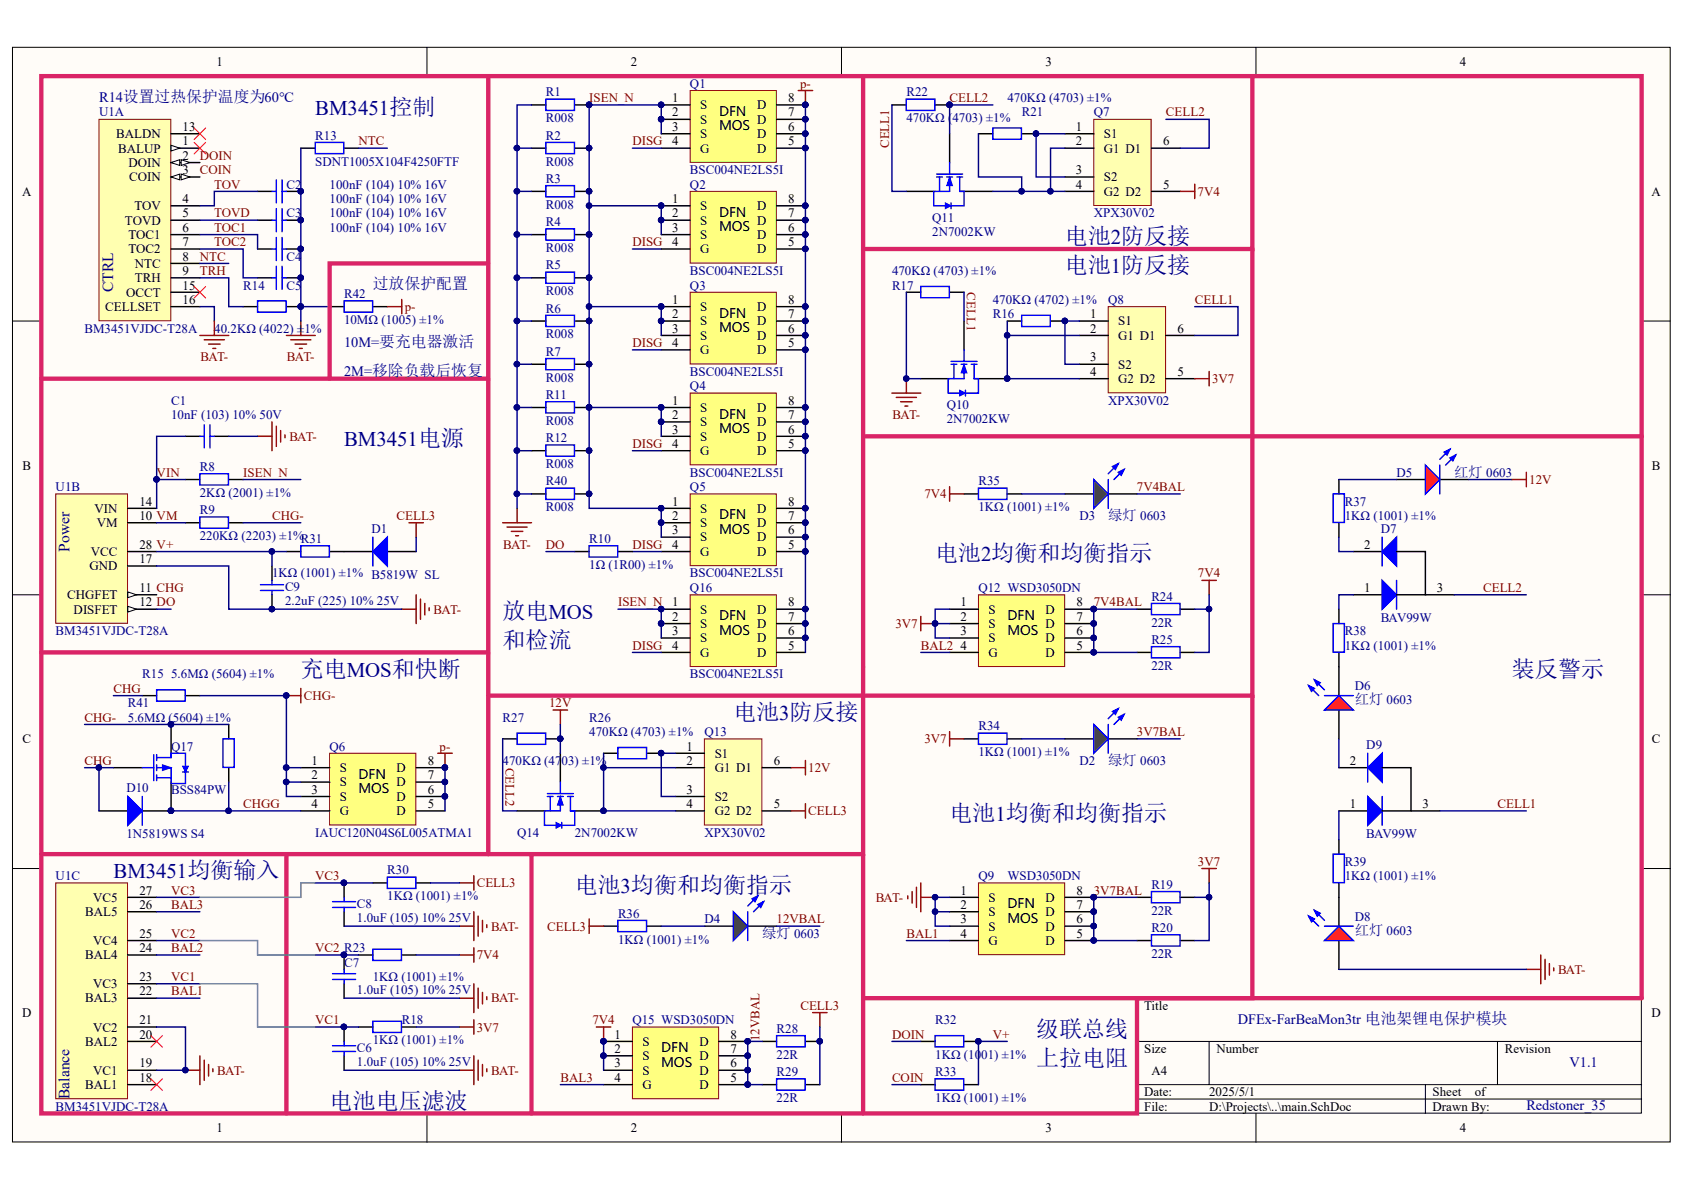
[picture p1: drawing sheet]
<svg xmlns="http://www.w3.org/2000/svg" width="297mm" height="210mm" viewBox="0 0 297 210" stroke-linecap="round" stroke-linejoin="round" font-family="sans-serif">
<defs><g id="words">
<g font-size="4.1" fill="#000080">
<text x="187.9" y="43.1">电池2防反接</text>
<text x="187.9" y="48.2">电池1防反接</text>
<text x="165" y="99">电池2均衡和均衡指示</text>
<text x="88.7" y="109.2">放电MOS</text>
<text x="53.1" y="119.4">充电MOS和快断</text>
<text x="88.7" y="114.3">和检流</text>
<text x="266.7" y="119.4">装反警示</text>
<text x="129.4" y="127">电池3防反接</text>
<text x="167.5" y="144.8">电池1均衡和均衡指示</text>
<text x="101.4" y="157.5">电池3均衡和均衡指示</text>
<text x="182.8" y="182.9">级联总线</text>
<text x="182.8" y="188">上拉电阻</text>
<text x="58.1" y="195.6">电池电压滤波</text>
</g>
<g font-size="3.7" fill="#000080">
<text x="55.6" y="20.2">BM3451控制</text>
<text x="60.7" y="78.7">BM3451电源</text>
<text x="20" y="154.9">BM3451均衡输入</text>
</g>
<g font-size="2.8" fill="#000080">
<text x="19.9" y="51.5" transform="rotate(-90 19.9 51.5)">CTRL</text>
<text x="65.8" y="51">过放保护配置</text>
<text x="12.3" y="97.3" transform="rotate(-90 12.3 97.3)">Power</text>
<text x="12.3" y="193.9" transform="rotate(-90 12.3 193.9)">Balance</text>
</g>
<g font-size="2.5" fill="#000080">
<text x="17.5" y="18">R14设置过热保护温度为60℃</text>
<text x="60.7" y="61.2">10M=要充电器激活</text>
<text x="60.7" y="66.3">2M=移除负载后恢复</text>
<text x="256.5" y="84.1">红灯 0603</text>
<text x="195.5" y="91.7">绿灯 0603</text>
<text x="239" y="124.2">红灯 0603</text>
<text x="195.5" y="134.9">绿灯 0603</text>
<text x="134.4" y="165.4">绿灯 0603</text>
<text x="239" y="164.9">红灯 0603</text>
<text x="218.4" y="180.6">DFEx-FarBeaMon3tr 电池架锂电保护模块</text>
<text x="276.8" y="188.2">V1.1</text>
<text x="269.2" y="195.9">Redstoner_35</text>
</g>
<g font-size="2.3">
<text x="38.2" y="11.7">1</text>
<text x="111.3" y="11.7">2</text>
<text x="184.4" y="11.7">3</text>
<text x="257.5" y="11.7">4</text>
<text x="32.2" y="23.1">13</text>
<text x="118.5" y="18">1</text>
<text x="118.5" y="20.5">2</text>
<text x="118.5" y="23.1">3</text>
<text x="123.5" y="19.3">S</text>
<text x="123.5" y="21.8">S</text>
<text x="126.8" y="20.5">DFN</text>
<text x="126.8" y="23">MOS</text>
<text x="133.6" y="21.8">D</text>
<text x="133.6" y="19.3">D</text>
<text x="139" y="23.1">6</text>
<text x="139" y="20.5">7</text>
<text x="139" y="18">8</text>
<text x="189.8" y="23.1">1</text>
<text x="20.5" y="24.4">BALDN</text>
<text x="20.9" y="26.9">BALUP</text>
<text x="22.6" y="29.5">DOIN</text>
<text x="32.2" y="25.7">1</text>
<text x="32.2" y="28.2">2</text>
<text x="118.5" y="25.7">4</text>
<text x="123.5" y="24.4">S</text>
<text x="123.5" y="26.9">G</text>
<text x="133.6" y="26.9">D</text>
<text x="133.6" y="24.4">D</text>
<text x="139" y="25.7">5</text>
<text x="189.8" y="25.7">2</text>
<text x="194.7" y="24.4">S1</text>
<text x="194.7" y="26.9">G1 D1</text>
<text x="205.2" y="25.7">6</text>
<text x="3.9" y="34.5">A</text>
<text x="22.8" y="32">COIN</text>
<text x="32.2" y="30.7">3</text>
<text x="32.2" y="35.8">4</text>
<text x="118.5" y="35.8">1</text>
<text x="139" y="35.8">8</text>
<text x="189.8" y="30.7">3</text>
<text x="189.8" y="33.3">4</text>
<text x="194.7" y="32">S2</text>
<text x="194.7" y="34.5">G2 D2</text>
<text x="205.2" y="33.3">5</text>
<text x="291.3" y="34.5">A</text>
<text x="22" y="39.6">TOVD</text>
<text x="23.7" y="37.1">TOV</text>
<text x="32.2" y="38.3">5</text>
<text x="32.2" y="40.9">6</text>
<text x="118.5" y="38.3">2</text>
<text x="118.5" y="40.9">3</text>
<text x="123.5" y="37.1">S</text>
<text x="123.5" y="39.6">S</text>
<text x="126.8" y="38.2">DFN</text>
<text x="126.8" y="40.8">MOS</text>
<text x="133.6" y="39.6">D</text>
<text x="133.6" y="37.1">D</text>
<text x="139" y="40.9">6</text>
<text x="139" y="38.3">7</text>
<text x="22.7" y="42.1">TOC1</text>
<text x="22.7" y="44.7">TOC2</text>
<text x="23.8" y="47.2">NTC</text>
<text x="32.2" y="43.4">7</text>
<text x="32.2" y="46">8</text>
<text x="118.5" y="43.4">4</text>
<text x="123.5" y="42.1">S</text>
<text x="123.5" y="44.7">G</text>
<text x="133.6" y="44.7">D</text>
<text x="133.6" y="42.1">D</text>
<text x="139" y="43.4">5</text>
<text x="22.3" y="52.3">OCCT</text>
<text x="23.8" y="49.8">TRH</text>
<text x="32.2" y="48.5">9</text>
<text x="32.2" y="51.1">15</text>
<text x="32.2" y="53.6">16</text>
<text x="118.5" y="53.6">1</text>
<text x="139" y="53.6">8</text>
<text x="18.6" y="54.9">CELLSET</text>
<text x="118.5" y="56.1">2</text>
<text x="118.5" y="58.7">3</text>
<text x="123.5" y="54.9">S</text>
<text x="123.5" y="57.4">S</text>
<text x="123.5" y="60">S</text>
<text x="126.8" y="56">DFN</text>
<text x="126.8" y="58.6">MOS</text>
<text x="133.6" y="60">D</text>
<text x="133.6" y="57.4">D</text>
<text x="133.6" y="54.9">D</text>
<text x="139" y="58.7">6</text>
<text x="139" y="56.1">7</text>
<text x="192.3" y="56.1">1</text>
<text x="192.3" y="58.7">2</text>
<text x="197.2" y="57.4">S1</text>
<text x="197.2" y="60">G1 D1</text>
<text x="207.7" y="58.7">6</text>
<text x="118.5" y="61.2">4</text>
<text x="123.5" y="62.5">G</text>
<text x="133.6" y="62.5">D</text>
<text x="139" y="61.2">5</text>
<text x="192.3" y="63.8">3</text>
<text x="197.2" y="65">S2</text>
<text x="118.5" y="71.4">1</text>
<text x="139" y="71.4">8</text>
<text x="192.3" y="66.3">4</text>
<text x="197.2" y="67.6">G2 D2</text>
<text x="207.7" y="66.3">5</text>
<text x="118.5" y="73.9">2</text>
<text x="118.5" y="76.5">3</text>
<text x="123.5" y="72.6">S</text>
<text x="123.5" y="75.2">S</text>
<text x="123.5" y="77.8">S</text>
<text x="126.8" y="73.8">DFN</text>
<text x="126.8" y="76.4">MOS</text>
<text x="133.6" y="77.8">D</text>
<text x="133.6" y="75.2">D</text>
<text x="133.6" y="72.6">D</text>
<text x="139" y="76.5">6</text>
<text x="139" y="73.9">7</text>
<text x="4" y="82.8">B</text>
<text x="118.5" y="79">4</text>
<text x="123.5" y="80.3">G</text>
<text x="133.6" y="80.3">D</text>
<text x="139" y="79">5</text>
<text x="291.4" y="82.8">B</text>
<text x="24.6" y="89.2">14</text>
<text x="118.5" y="89.2">1</text>
<text x="139" y="89.2">8</text>
<text x="16.7" y="90.4">VIN</text>
<text x="17.1" y="93">VM</text>
<text x="24.6" y="91.7">10 VM</text>
<text x="118.5" y="91.7">2</text>
<text x="118.5" y="94.2">3</text>
<text x="123.5" y="90.4">S</text>
<text x="123.5" y="93">S</text>
<text x="123.5" y="95.5">S</text>
<text x="126.8" y="91.6">DFN</text>
<text x="126.8" y="94.2">MOS</text>
<text x="133.6" y="95.5">D</text>
<text x="133.6" y="93">D</text>
<text x="133.6" y="90.4">D</text>
<text x="139" y="94.2">6</text>
<text x="139" y="91.7">7</text>
<text x="15.8" y="100.6">GND</text>
<text x="16" y="98.1">VCC</text>
<text x="24.6" y="99.3">17</text>
<text x="24.6" y="96.8">28 V+</text>
<text x="118.5" y="96.8">4</text>
<text x="123.5" y="98.1">G</text>
<text x="133.6" y="98.1">D</text>
<text x="139" y="96.8">5</text>
<text x="240.6" y="96.8">2</text>
<text x="11.8" y="105.7">CHGFET</text>
<text x="24.6" y="104.4">11 CHG</text>
<text x="24.6" y="107">12 DO</text>
<text x="118.5" y="107">1</text>
<text x="139" y="107">8</text>
<text x="169.4" y="107">1</text>
<text x="189.9" y="107">8</text>
<text x="240.6" y="104.4">1</text>
<text x="253.4" y="104.4">3</text>
<text x="13" y="108.2">DISFET</text>
<text x="118.5" y="109.5">2</text>
<text x="118.5" y="112">3</text>
<text x="123.5" y="108.2">S</text>
<text x="123.5" y="110.8">S</text>
<text x="123.5" y="113.3">S</text>
<text x="126.8" y="109.4">DFN</text>
<text x="126.8" y="111.9">MOS</text>
<text x="133.6" y="113.3">D</text>
<text x="133.6" y="110.8">D</text>
<text x="133.6" y="108.2">D</text>
<text x="139" y="112">6</text>
<text x="139" y="109.5">7</text>
<text x="169.4" y="109.5">2</text>
<text x="169.4" y="112">3</text>
<text x="174.4" y="108.2">S</text>
<text x="174.4" y="110.8">S</text>
<text x="174.4" y="113.3">S</text>
<text x="177.7" y="109.4">DFN</text>
<text x="177.7" y="111.9">MOS</text>
<text x="184.4" y="113.3">D</text>
<text x="184.4" y="110.8">D</text>
<text x="184.4" y="108.2">D</text>
<text x="189.9" y="112">6</text>
<text x="189.9" y="109.5">7</text>
<text x="118.5" y="114.6">4</text>
<text x="123.5" y="115.9">G</text>
<text x="133.6" y="115.9">D</text>
<text x="139" y="114.6">5</text>
<text x="169.4" y="114.6">4</text>
<text x="174.4" y="115.9">G</text>
<text x="184.4" y="115.9">D</text>
<text x="189.9" y="114.6">5</text>
<text x="4" y="131.1">C</text>
<text x="291.4" y="131.1">C</text>
<text x="55" y="134.9">1</text>
<text x="55" y="137.5">2</text>
<text x="59.9" y="136.2">S</text>
<text x="63.2" y="137.3">DFN</text>
<text x="70" y="136.2">D</text>
<text x="75.5" y="137.5">7</text>
<text x="75.5" y="134.9">8</text>
<text x="121.1" y="132.4">1</text>
<text x="121.1" y="134.9">2</text>
<text x="126.1" y="133.7">S1</text>
<text x="126.1" y="136.2">G1 D1</text>
<text x="136.5" y="134.9">6</text>
<text x="238.1" y="134.9">2</text>
<text x="55" y="140">3</text>
<text x="55" y="142.5">4</text>
<text x="59.9" y="138.7">S</text>
<text x="59.9" y="141.3">S</text>
<text x="59.9" y="143.8">G</text>
<text x="63.2" y="139.9">MOS</text>
<text x="70" y="143.8">D</text>
<text x="70" y="141.3">D</text>
<text x="70" y="138.7">D</text>
<text x="75.5" y="142.5">5</text>
<text x="75.5" y="140">6</text>
<text x="121.1" y="140">3</text>
<text x="121.1" y="142.5">4</text>
<text x="126.1" y="141.3">S2</text>
<text x="126.1" y="143.8">G2 D2</text>
<text x="136.5" y="142.5">5</text>
<text x="238.1" y="142.5">1</text>
<text x="250.9" y="142.5">3</text>
<text x="15" y="161.6">BAL5</text>
<text x="16.4" y="159.1">VC5</text>
<text x="24.6" y="160.3">26</text>
<text x="24.6" y="157.8">27</text>
<text x="169.4" y="157.8">1</text>
<text x="169.4" y="160.3">2</text>
<text x="174.4" y="159.1">S</text>
<text x="174.4" y="161.6">S</text>
<text x="177.7" y="160.2">DFN</text>
<text x="184.4" y="161.6">D</text>
<text x="184.4" y="159.1">D</text>
<text x="189.9" y="160.3">7</text>
<text x="189.9" y="157.8">8</text>
<text x="16.4" y="166.7">VC4</text>
<text x="24.6" y="167.9">24</text>
<text x="24.6" y="165.4">25</text>
<text x="169.4" y="162.9">3</text>
<text x="169.4" y="165.4">4</text>
<text x="174.4" y="164.1">S</text>
<text x="174.4" y="166.7">G</text>
<text x="177.7" y="162.7">MOS</text>
<text x="184.4" y="166.7">D</text>
<text x="184.4" y="164.1">D</text>
<text x="189.9" y="165.4">5</text>
<text x="189.9" y="162.9">6</text>
<text x="15" y="169.2">BAL4</text>
<text x="24.6" y="173">23</text>
<text x="3.9" y="179.4">D</text>
<text x="15" y="176.8">BAL3</text>
<text x="16.4" y="174.3">VC3</text>
<text x="24.6" y="175.6">22</text>
<text x="201.8" y="178.1">Title</text>
<text x="291.3" y="179.4">D</text>
<text x="15" y="184.5">BAL2</text>
<text x="16.4" y="181.9">VC2</text>
<text x="24.6" y="183.2">20</text>
<text x="24.6" y="180.6">21</text>
<text x="108.4" y="183.2">1</text>
<text x="108.4" y="185.8">2</text>
<text x="113.3" y="184.5">S</text>
<text x="116.6" y="185.6">DFN</text>
<text x="123.4" y="184.5">D</text>
<text x="128.9" y="185.8">7</text>
<text x="128.9" y="183.2">8</text>
<text x="201.8" y="185.8">Size</text>
<text x="214.6" y="185.8">Number</text>
<text x="265.4" y="185.8">Revision</text>
<text x="16.4" y="189.6">VC1</text>
<text x="24.6" y="190.8">18</text>
<text x="24.6" y="188.3">19</text>
<text x="108.4" y="188.3">3</text>
<text x="108.4" y="190.8">4</text>
<text x="113.3" y="187">S</text>
<text x="113.3" y="189.6">S</text>
<text x="116.6" y="188.2">MOS</text>
<text x="123.4" y="189.6">D</text>
<text x="123.4" y="187">D</text>
<text x="128.9" y="190.8">5</text>
<text x="128.9" y="188.3">6</text>
<text x="203.1" y="189.6">A4</text>
<text x="15" y="192.1">BAL1</text>
<text x="113.3" y="192.1">G</text>
<text x="123.4" y="192.1">D</text>
<text x="201.8" y="193.4">Date:</text>
<text x="201.8" y="195.9">File:</text>
<text x="213.3" y="193.4">2025/5/1</text>
<text x="213.3" y="195.9">D:\Projects\..\main.SchDoc</text>
<text x="252.7" y="193.4">Sheet</text>
<text x="252.7" y="195.9">Drawn By:</text>
<text x="260.1" y="193.4">of</text>
<text x="38.2" y="199.7">1</text>
<text x="111.3" y="199.7">2</text>
<text x="184.4" y="199.7">3</text>
<text x="257.5" y="199.7">4</text>
</g>
<g font-size="2.3" fill="#000080">
<text x="96.3" y="17">R1</text>
<text x="121.7" y="15.5">Q1</text>
<text x="159.9" y="17">R22</text>
<text x="17.5" y="20.5">U1A</text>
<text x="96.3" y="21.6">R008</text>
<text x="159.9" y="21.6">470KΩ (4703) ±1%</text>
<text x="177.7" y="18">470KΩ (4703) ±1%</text>
<text x="180.2" y="20.5">R21</text>
<text x="192.9" y="20.5">Q7</text>
<text x="55.6" y="24.6">R13</text>
<text x="55.6" y="29.2">SDNT1005X104F4250FTF</text>
<text x="96.3" y="24.6">R2</text>
<text x="96.3" y="29.2">R008</text>
<text x="50.5" y="33.3">C2</text>
<text x="58.1" y="33.3">100nF (104) 10% 16V</text>
<text x="58.1" y="35.8">100nF (104) 10% 16V</text>
<text x="96.3" y="32.3">R3</text>
<text x="121.7" y="30.7">BSC004NE2LS5I</text>
<text x="121.7" y="33.3">Q2</text>
<text x="50.5" y="38.3">C3</text>
<text x="58.1" y="38.3">100nF (104) 10% 16V</text>
<text x="58.1" y="40.9">100nF (104) 10% 16V</text>
<text x="96.3" y="36.8">R008</text>
<text x="96.3" y="39.9">R4</text>
<text x="164.4" y="39.1">Q11</text>
<text x="164.4" y="41.6">2N7002KW</text>
<text x="192.9" y="38.3">XPX30V02</text>
<text x="50.5" y="46">C4</text>
<text x="96.3" y="44.4">R008</text>
<text x="96.3" y="47.5">R5</text>
<text x="42.9" y="51.1">R14</text>
<text x="50.5" y="51.1">C5</text>
<text x="60.7" y="52.6">R42</text>
<text x="96.3" y="52.1">R008</text>
<text x="121.7" y="48.5">BSC004NE2LS5I</text>
<text x="121.7" y="51.1">Q3</text>
<text x="157.3" y="51.1">R17</text>
<text x="157.3" y="48.5">470KΩ (4703) ±1%</text>
<text x="175.1" y="53.6">470KΩ (4702) ±1%</text>
<text x="195.5" y="53.6">Q8</text>
<text x="14.9" y="58.7">BM3451VJDC-T28A</text>
<text x="37.8" y="58.7">40.2KΩ (4022) ±</text>
<text x="53.7" y="58.7">1%</text>
<text x="60.7" y="57.2">10MΩ (1005) ±1%</text>
<text x="96.3" y="55.1">R6</text>
<text x="96.3" y="59.7">R008</text>
<text x="175.1" y="56.1">R16</text>
<text x="96.3" y="62.7">R7</text>
<text x="30.2" y="71.4">C1</text>
<text x="96.3" y="67.3">R008</text>
<text x="96.3" y="70.4">R11</text>
<text x="121.7" y="66.3">BSC004NE2LS5I</text>
<text x="121.7" y="68.8">Q4</text>
<text x="195.5" y="71.4">XPX30V02</text>
<text x="30.2" y="73.9">10nF (103) 10% 50V</text>
<text x="96.3" y="74.9">R008</text>
<text x="167" y="72.1">Q10</text>
<text x="167" y="74.7">2N7002KW</text>
<text x="35.3" y="83.1">R8</text>
<text x="96.3" y="78">R12</text>
<text x="96.3" y="82.6">R008</text>
<text x="9.8" y="86.6">U1B</text>
<text x="35.3" y="87.6">2KΩ (2001) ±1%</text>
<text x="96.3" y="85.6">R40</text>
<text x="121.7" y="84.1">BSC004NE2LS5I</text>
<text x="121.7" y="86.6">Q5</text>
<text x="172.6" y="85.6">R35</text>
<text x="237.2" y="89.2">R37</text>
<text x="246.3" y="84.1">D5</text>
<text x="35.3" y="90.7">R9</text>
<text x="35.3" y="95.3">220KΩ (2203) ±1%R31</text>
<text x="65.5" y="94">D1</text>
<text x="96.3" y="90.2">R008</text>
<text x="103.9" y="95.8">R10</text>
<text x="172.6" y="90.2">1KΩ (1001) ±1%</text>
<text x="190.4" y="91.7">D3</text>
<text x="237.2" y="91.7">1KΩ (1001) ±1%</text>
<text x="243.5" y="94">D7</text>
<text x="48" y="101.9">1KΩ (1001) ±1% B5819W SL</text>
<text x="103.9" y="100.3">1Ω (1R00) ±1%</text>
<text x="121.7" y="101.9">BSC004NE2LS5I</text>
<text x="50.3" y="104.2">C9</text>
<text x="50.3" y="106.7">2.2uF (225) 10% 25V</text>
<text x="121.7" y="104.4">Q16</text>
<text x="172.6" y="104.4">Q12 WSD3050DN</text>
<text x="203.1" y="106">R24</text>
<text x="9.8" y="112">BM3451VJDC-T28A</text>
<text x="203.1" y="110.5">22R</text>
<text x="203.1" y="113.6">R25</text>
<text x="237.2" y="112">R38</text>
<text x="243.5" y="109.8">BAV99W</text>
<text x="25.1" y="119.7">R15</text>
<text x="30.2" y="119.7">5.6MΩ (5604) ±1%</text>
<text x="121.7" y="119.7">BSC004NE2LS5I</text>
<text x="203.1" y="118.1">22R</text>
<text x="237.2" y="114.6">1KΩ (1001) ±1%</text>
<text x="22.6" y="124.7">R41</text>
<text x="239" y="121.7">D6</text>
<text x="22.6" y="127.3">5.6MΩ (5604) ±1%</text>
<text x="88.7" y="127.3">R27</text>
<text x="103.9" y="127.3">R26</text>
<text x="103.9" y="129.8">470KΩ (4703) ±1%</text>
<text x="124.3" y="129.8">Q13</text>
<text x="172.6" y="128.8">R34</text>
<text x="30.2" y="132.4">Q17</text>
<text x="58.1" y="132.4">Q6</text>
<text x="88.7" y="134.9">470KΩ (4703) ±1%</text>
<text x="172.6" y="133.4">1KΩ (1001) ±1%</text>
<text x="190.4" y="134.9">D2</text>
<text x="241" y="132.1">D9</text>
<text x="22.3" y="139.7">D10</text>
<text x="30.2" y="140">BSS84PW</text>
<text x="22.3" y="147.9">1N5819WS S4</text>
<text x="55.6" y="147.6">IAUC120N04S6L005ATMA1</text>
<text x="91.2" y="147.6">Q14</text>
<text x="101.4" y="147.6">2N7002KW</text>
<text x="124.3" y="147.6">XPX30V02</text>
<text x="241" y="147.9">BAV99W</text>
<text x="9.8" y="155.3">U1C</text>
<text x="68.3" y="154.2">R30</text>
<text x="172.6" y="155.3">Q9</text>
<text x="177.7" y="155.3">WSD3050DN</text>
<text x="237.2" y="152.7">R39</text>
<text x="237.2" y="155.3">1KΩ (1001) ±1%</text>
<text x="63" y="160.1">C8</text>
<text x="68.3" y="158.8">1KΩ (1001) ±1%</text>
<text x="109" y="161.9">R36</text>
<text x="203.1" y="156.8">R19</text>
<text x="203.1" y="161.4">22R</text>
<text x="63" y="162.6">1.0uF (105) 10% 25V</text>
<text x="109" y="166.4">1KΩ (1001) ±1%</text>
<text x="124.3" y="162.9">D4</text>
<text x="203.1" y="164.4">R20</text>
<text x="239" y="162.4">D8</text>
<text x="60.7" y="170.5">C7</text>
<text x="65.8" y="173">1KΩ (1001) ±1%</text>
<text x="203.1" y="169">22R</text>
<text x="63" y="175.3">1.0uF (105) 10% 25V</text>
<text x="63" y="185.5">C6</text>
<text x="65.8" y="184.2">1KΩ (1001) ±1%</text>
<text x="70.9" y="180.6">R18</text>
<text x="111.6" y="180.6">Q15 WSD3050DN</text>
<text x="137" y="182.2">R28</text>
<text x="165" y="180.6">R32</text>
<text x="63" y="188">1.0uF (105) 10% 25V</text>
<text x="137" y="186.8">22R</text>
<text x="137" y="189.8">R29</text>
<text x="165" y="186.8">1KΩ (1001) ±1%</text>
<text x="165" y="189.8">R33</text>
<text x="9.8" y="195.9">BM3451VJDC-T28A</text>
<text x="137" y="194.4">22R</text>
<text x="165" y="194.4">1KΩ (1001) ±1%</text>
</g>
<g font-size="2.3" fill="#800000">
<text x="141.1" y="15.5">p-</text>
<text x="103.9" y="18">ISEN_N</text>
<text x="167.5" y="18">CELL2</text>
<text x="205.7" y="20.5">CELL2</text>
<text x="35.3" y="28.2">DOIN</text>
<text x="63.2" y="25.7">NTC</text>
<text x="111.6" y="25.7">DISG</text>
<text x="156.8" y="26.1" transform="rotate(-90 156.8 26.1)">CELL1</text>
<text x="35.3" y="30.7">COIN</text>
<text x="37.8" y="33.3">TOV</text>
<text x="211.3" y="34.5">7V4</text>
<text x="37.8" y="38.3">TOVD</text>
<text x="37.8" y="40.9">TOC1</text>
<text x="35.3" y="46">NTC</text>
<text x="37.8" y="43.4">TOC2</text>
<text x="111.6" y="43.4">DISG</text>
<text x="35.3" y="48.5">TRH</text>
<text x="170.5" y="51.5" transform="rotate(90 170.5 51.5)">CELL1</text>
<text x="210.7" y="53.6">CELL1</text>
<text x="71.4" y="54.9">p-</text>
<text x="35.4" y="63.8">BAT-</text>
<text x="50.6" y="63.8">BAT-</text>
<text x="111.6" y="61.2">DISG</text>
<text x="213.8" y="67.6">3V7</text>
<text x="51" y="77.8">BAT-</text>
<text x="157.4" y="73.9">BAT-</text>
<text x="111.6" y="79">DISG</text>
<text x="27.6" y="84.1">VIN</text>
<text x="42.9" y="84.1">ISEN_N</text>
<text x="163.1" y="87.9">7V4</text>
<text x="200.5" y="86.6">7V4BAL</text>
<text x="269.7" y="85.4">12V</text>
<text x="48" y="91.7">CHG-</text>
<text x="70" y="91.7">CELL3</text>
<text x="88.7" y="96.8">BAT-</text>
<text x="96.3" y="96.8">DO</text>
<text x="111.6" y="96.8">DISG</text>
<text x="211.3" y="101.9">7V4</text>
<text x="109" y="107">ISEN_N</text>
<text x="192.9" y="107">7V4BAL</text>
<text x="261.6" y="104.4">CELL2</text>
<text x="76.5" y="108.2">BAT-</text>
<text x="157.9" y="110.8">3V7</text>
<text x="111.6" y="114.6">DISG</text>
<text x="162.4" y="114.6">BAL2</text>
<text x="20" y="122.2">CHG</text>
<text x="53.6" y="123.5">CHG-</text>
<text x="96.9" y="124.7">12V</text>
<text x="14.9" y="127.3">CHG-</text>
<text x="163.1" y="131.1">3V7</text>
<text x="200.5" y="129.8">3V7BAL</text>
<text x="14.9" y="134.9">CHG</text>
<text x="77.5" y="132.4">p-</text>
<text x="89.2" y="135.4" transform="rotate(90 89.2 135.4)">CELL2</text>
<text x="142.6" y="136.2">12V</text>
<text x="42.9" y="142.5">CHGG</text>
<text x="142.6" y="143.8">CELL3</text>
<text x="264.2" y="142.5">CELL1</text>
<text x="55.6" y="155.3">VC3</text>
<text x="211.3" y="152.7">3V7</text>
<text x="30.2" y="157.8">VC3</text>
<text x="30.2" y="160.3">BAL3</text>
<text x="84.1" y="156.5">CELL3</text>
<text x="154.5" y="159.1">BAT-</text>
<text x="192.9" y="157.8">3V7BAL</text>
<text x="30.2" y="167.9">BAL2</text>
<text x="30.2" y="165.4">VC2</text>
<text x="55.6" y="167.9">VC2 R23</text>
<text x="86.6" y="164.1">BAT-</text>
<text x="96.5" y="164.1">CELL3</text>
<text x="137" y="162.9">12VBAL</text>
<text x="159.9" y="165.4">BAL1</text>
<text x="30.2" y="173">VC1</text>
<text x="84.1" y="169.2">7V4</text>
<text x="274.8" y="171.8">BAT-</text>
<text x="30.2" y="175.6">BAL1</text>
<text x="86.6" y="176.8">BAT-</text>
<text x="141.2" y="178.1">CELL3</text>
<text x="55.6" y="180.6">VC1</text>
<text x="84.1" y="181.9">3V7</text>
<text x="104.5" y="180.6">7V4</text>
<text x="133.9" y="183.7" transform="rotate(-90 133.9 183.7)">12VBAL</text>
<text x="157.3" y="183.2">DOIN</text>
<text x="175.1" y="183.2">V+</text>
<text x="38.3" y="189.6">BAT-</text>
<text x="86.6" y="189.6">BAT-</text>
<text x="98.9" y="190.8">BAL3</text>
<text x="157.3" y="190.8">COIN</text>
</g>
</g></defs>
<g fill="#fffcf8" stroke="#000" stroke-width=".18">
<path d="M2.2 8.3h292.4v193.1h-292.4z"/>
<path d="M7.3 13.4h282.2v182.9h-282.2z"/>
</g>
<g fill="none" stroke="#000" stroke-width=".18">
<path d="M75.3 8.3v5.1M148.4 8.3v5.1M221.5 8.3v5.1M2.2 56.6h5.1M289.6 56.6h5.1M2.2 104.9h5.1M289.6 104.9h5.1M2.2 153.2h5.1M289.6 153.2h5.1M289.6 176.1h-89v20.3M75.3 196.4v5.1M148.4 196.4v5.1"/>
<path d="M200.6 183.7h89M200.6 191.3h89M200.6 193.9h89M213.3 183.7v7.6M221.5 196.4v5.1M251.4 191.3v5.1M264.1 183.7v7.6"/>
</g>
<path d="M9.8 155.7h12.7v38.1h-12.7z" fill="#ffffb0" stroke="#800000" stroke-width=".18"/>
<path d="M22.5 158.3h5.1M22.5 176.1h5.1M22.5 173.5h5.1M22.5 168.4h5.1M22.5 165.9h5.1M22.5 160.8h5.1M22.5 191.3h5.1M22.5 188.8h5.1M22.5 183.7h5.1M22.5 181.2h5.1" fill="none" stroke="#000" stroke-width=".25"/>
<path d="M121.7 16h15.2v12.6h-15.2z" fill="#ffff80" stroke="#800000" stroke-width=".18"/>
<path d="M116.6 18.5h5.1M137 18.5h5.1M116.6 21.1h5.1M116.6 23.6h5.1M116.6 26.1h5.1M137 21.1h5.1M137 23.6h5.1M137 26.1h5.1" fill="none" stroke="#000" stroke-width=".25"/>
<g fill="#000080" stroke="#000080" stroke-width=".18">
<circle cx="116.6" cy="18.5" r=".48"/>
<circle cx="116.6" cy="21" r=".48"/>
<circle cx="142" cy="26.1" r=".48"/>
<circle cx="142" cy="23.6" r=".48"/>
<circle cx="142" cy="21" r=".48"/>
<circle cx="142" cy="18.5" r=".48"/>
</g>
<path d="M121.7 33.8h15.2v12.6h-15.2z" fill="#ffff80" stroke="#800000" stroke-width=".18"/>
<path d="M116.6 36.3h5.1M116.6 38.8h5.1M137 36.3h5.1M137 38.8h5.1M116.6 41.4h5.1M116.6 43.9h5.1M137 41.4h5.1M137 43.9h5.1" fill="none" stroke="#000" stroke-width=".25"/>
<g fill="#000080" stroke="#000080" stroke-width=".18">
<circle cx="116.6" cy="36.3" r=".48"/>
<circle cx="116.6" cy="38.8" r=".48"/>
<circle cx="142" cy="43.9" r=".48"/>
<circle cx="142" cy="41.4" r=".48"/>
<circle cx="142" cy="38.8" r=".48"/>
<circle cx="142" cy="36.3" r=".48"/>
</g>
<path d="M121.7 51.5h15.2v12.7h-15.2z" fill="#ffff80" stroke="#800000" stroke-width=".18"/>
<path d="M116.6 54.1h5.1M116.6 56.6h5.1M116.6 59.2h5.1M137 54.1h5.1M137 56.6h5.1M137 59.2h5.1M116.6 61.7h5.1M137 61.7h5.1" fill="none" stroke="#000" stroke-width=".25"/>
<g fill="#000080" stroke="#000080" stroke-width=".18">
<circle cx="116.6" cy="54.1" r=".48"/>
<circle cx="116.6" cy="56.6" r=".48"/>
<circle cx="142" cy="61.7" r=".48"/>
<circle cx="142" cy="59.1" r=".48"/>
<circle cx="142" cy="56.6" r=".48"/>
<circle cx="142" cy="54.1" r=".48"/>
</g>
<path d="M121.7 69.3h15.2v12.7h-15.2z" fill="#ffff80" stroke="#800000" stroke-width=".18"/>
<path d="M116.6 71.9h5.1M116.6 74.4h5.1M116.6 77h5.1M116.6 79.5h5.1M137 71.9h5.1M137 74.4h5.1M137 77h5.1M137 79.5h5.1" fill="none" stroke="#000" stroke-width=".25"/>
<g fill="#000080" stroke="#000080" stroke-width=".18">
<circle cx="116.6" cy="71.9" r=".48"/>
<circle cx="116.6" cy="74.4" r=".48"/>
<circle cx="142" cy="79.5" r=".48"/>
<circle cx="142" cy="76.9" r=".48"/>
<circle cx="142" cy="74.4" r=".48"/>
<circle cx="142" cy="71.9" r=".48"/>
</g>
<path d="M121.7 87.1h15.2v12.7h-15.2z" fill="#ffff80" stroke="#800000" stroke-width=".18"/>
<g fill="none" stroke="#000" stroke-width=".25">
<path d="M93.8 18.5h2.5M101.4 18.5h2.5M93.8 26.1h2.5M93.8 33.8h2.5M101.4 26.1h2.5M101.4 33.8h2.5M93.8 41.4h2.5M93.8 49h2.5M93.8 56.6h2.5M101.4 41.4h2.5M101.4 49h2.5M101.4 56.6h2.5"/>
<path d="M93.8 64.3h2.5M93.8 71.9h2.5M93.8 79.5h2.5M101.4 64.3h2.5M101.4 71.9h2.5M101.4 79.5h2.5M101.4 97.3h2.5M109 97.3h2.6M116.6 89.7h5.1M116.6 92.2h5.1M116.6 94.7h5.1M116.6 97.3h5.1"/>
<path d="M137 89.7h5.1M137 92.2h5.1M137 94.7h5.1M137 97.3h5.1"/>
</g>
<g fill="#000080" stroke="#000080" stroke-width=".18">
<circle cx="116.6" cy="89.6" r=".48"/>
<circle cx="116.6" cy="92.2" r=".48"/>
<circle cx="142" cy="97.3" r=".48"/>
<circle cx="142" cy="94.7" r=".48"/>
<circle cx="142" cy="92.2" r=".48"/>
<circle cx="142" cy="89.6" r=".48"/>
<circle cx="103.9" cy="18.5" r=".48"/>
<circle cx="103.9" cy="26.1" r=".48"/>
<circle cx="103.9" cy="33.7" r=".48"/>
<circle cx="103.9" cy="41.4" r=".48"/>
<circle cx="103.9" cy="49" r=".48"/>
<circle cx="103.9" cy="56.6" r=".48"/>
<circle cx="103.9" cy="64.2" r=".48"/>
<circle cx="91.2" cy="64.2" r=".49"/>
<circle cx="91.2" cy="56.6" r=".49"/>
<circle cx="91.2" cy="49" r=".49"/>
<circle cx="91.2" cy="41.4" r=".49"/>
<circle cx="91.2" cy="33.7" r=".49"/>
<circle cx="91.2" cy="26.1" r=".49"/>
<circle cx="116.6" cy="56.6" r=".48"/>
<circle cx="116.6" cy="54.1" r=".48"/>
<circle cx="103.9" cy="54.1" r=".48"/>
<circle cx="116.6" cy="38.8" r=".48"/>
<circle cx="116.6" cy="36.3" r=".48"/>
<circle cx="103.9" cy="36.3" r=".48"/>
<circle cx="116.6" cy="21" r=".48"/>
<circle cx="116.6" cy="18.5" r=".48"/>
<circle cx="103.9" cy="71.9" r=".48"/>
<circle cx="116.6" cy="74.4" r=".48"/>
<circle cx="116.6" cy="71.9" r=".48"/>
<circle cx="103.9" cy="79.5" r=".48"/>
<circle cx="91.2" cy="79.5" r=".49"/>
<circle cx="91.2" cy="71.9" r=".49"/>
<circle cx="142" cy="18.5" r=".48"/>
<circle cx="159.8" cy="66.8" r=".48"/>
</g>
<path d="M96.3 17.5h5v2h-5zM96.3 25.1h5v2h-5zM96.3 32.7h5v2h-5zM96.3 40.4h5v1.9h-5zM96.3 48h5v2h-5zM96.3 55.6h5v2h-5zM96.3 63.2h5v2h-5zM96.3 70.9h5v1.9h-5zM96.3 78.5h5v2h-5zM103.9 96.3h5.1v2h-5.1z" fill="none" stroke="#00f" stroke-width=".25"/>
<path d="M140.8 16h2.5M142.1 16v2.5M157.3 69.3h5.1M158.1 70.1h3.6M158.9 70.9h2M159.6 71.6h.5M159.9 66.8v2.5M88.7 92.2h5.1M89.4 93h3.6M90.2 93.7h2M91 94.5h.5M91.2 89.7v2.5" fill="none" stroke="#800000" stroke-width=".25"/>
<g fill="none" stroke="#000080" stroke-width=".25">
<path d="M91.2 33.8h2.6M91.2 26.1h2.6M103.9 36.3h12.7v5.1M111.6 26.1h5M116.6 23.6v-5.1h-12.7v53.4h12.7v5.1M91.2 56.6h2.6M91.2 49h2.6M91.2 41.4h2.6M103.9 54.1h12.7v5.1M111.6 43.9h5M91.2 64.3h2.6M91.2 79.5h2.6"/>
<path d="M91.2 71.9h2.6M111.6 61.7h5M111.6 79.5h5M96.3 97.3h5.1M111.6 97.3h5"/>
</g>
<path d="M195.5 54.1h10.1v15.2h-10.1z" fill="#ffffb0" stroke="#800000" stroke-width=".18"/>
<path d="M170 56.6v5.1M177.7 56.6h2.5M185.3 56.6h2.5M190.4 56.6h5.1M190.4 59.2h5.1M205.6 59.2h5.1M162.4 66.8h5.1M172.6 66.8h5.1M190.4 64.3h5.1M190.4 66.8h5.1M205.6 66.8h5.1" fill="none" stroke="#000" stroke-width=".25"/>
<path d="M177.7 56.6v2.6h12.7M177.7 59.2v7.6h12.7M190.4 56.6h-2.6v7.7h2.6" fill="none" stroke="#000080" stroke-width=".25"/>
<g fill="#000080" stroke="#000080" stroke-width=".18">
<circle cx="187.8" cy="56.6" r=".48"/>
<circle cx="177.6" cy="59.1" r=".48"/>
<circle cx="177.6" cy="66.8" r=".48"/>
</g>
<path d="M180.2 55.6h5.1v2h-5.1zM167.8 63.7h4.5M167.8 64.3h1M168.3 64.3v2.5M169.5 64.3h1.1M170 61.7v2M170 64.3v2.5h-2.5M171.3 64.3h1M171.8 64.3v2.5" fill="none" stroke="#00f" stroke-width=".25"/>
<path d="M170 64.3l.6 1.5h-1.1z" fill="#00f"/>
<path d="M170 64.3l.6 1.5h-1.1z" fill="none" stroke="#00f" stroke-width=".18"/>
<path d="M171.8 66.8h.8" fill="none" stroke="#00f" stroke-width=".25"/>
<path d="M169.3 68.8l1 .5-1 .5z" fill="#00f"/>
<path d="M169.3 68.8l1 .5-1 .5z" fill="none" stroke="#00f" stroke-width=".18"/>
<path d="M162.4 50.5h5.1v2h-5.1zM167.2 66.8v2.5h2.1M170.3 68.8v1M172.6 66.8v2.5h-2.3M58.7 184.5h4M58.7 185.5h4M60.7 183.7v.8M60.7 185.5v.7M65.8 180.1h5v2h-5z" fill="none" stroke="#00f" stroke-width=".25"/>
<g fill="#000080" stroke="#000080" stroke-width=".18">
<circle cx="177.6" cy="66.8" r=".48"/>
<circle cx="159.8" cy="66.8" r=".48"/>
<circle cx="60.7" cy="181.1" r=".49"/>
<circle cx="32.7" cy="188.8" r=".48"/>
</g>
<path d="M159.9 51.5h2.5M167.5 51.5h2.5M60.7 181.2v2.5M60.7 186.2v2.6M63.2 181.2h2.6M70.9 181.2h2.5" fill="none" stroke="#000" stroke-width=".25"/>
<path d="M159.9 51.5v15.3h2.5M170 51.5v5.1M27.6 173.5h7.7M27.6 181.2h5.1v7.6h-5.1" fill="none" stroke="#000080" stroke-width=".25"/>
<g fill="none" stroke="#800000" stroke-width=".25">
<path d="M210.7 66.8h2.6M213.3 65.5v2.6M83.6 179.9v2.5M32.7 188.8h2.6M35.3 186.2v5.1M36 187v3.6M36.8 187.8v2M37.5 188.5v.5M81 181.2h2.6M81 188.8h2.6M83.6 186.2v5.1M84.3 187v3.6"/>
<path d="M85.1 187.8v2M85.9 188.5v.5"/>
</g>
<path d="M26.6 190.3l2 2M26.6 182.7l2 2M28.6 190.3l-2 2M28.6 182.7l-2 2" fill="none" stroke="#f00" stroke-width=".18"/>
<path d="M172.6 155.7h15.2v12.7h-15.2z" fill="#ffff80" stroke="#800000" stroke-width=".18"/>
<path d="M167.5 158.3h5.1M187.8 158.3h5.1M200.6 158.3h2.5M208.2 158.3h2.5M167.5 160.8h5.1M167.5 163.4h5.1M167.5 165.9h5.1M187.8 160.8h5.1M187.8 163.4h5.1M187.8 165.9h5.1M200.6 165.9h2.5M208.2 165.9h2.5" fill="none" stroke="#000" stroke-width=".25"/>
<g fill="#000080" stroke="#000080" stroke-width=".18">
<circle cx="192.9" cy="165.9" r=".48"/>
<circle cx="192.9" cy="163.3" r=".48"/>
<circle cx="192.9" cy="160.8" r=".48"/>
<circle cx="192.9" cy="158.3" r=".48"/>
<circle cx="164.9" cy="158.3" r=".48"/>
<circle cx="164.9" cy="160.8" r=".48"/>
<circle cx="213.3" cy="158.3" r=".48"/>
</g>
<path d="M210.7 158.3h2.6M27.6 176.1h7.7M159.9 165.9h7.6M165 160.8h2.5" fill="none" stroke="#000080" stroke-width=".25"/>
<path d="M160.1 158v.5M160.9 157.3v2M161.7 156.5v3.6M162.4 155.7v5.1M162.4 158.3h2.6M212 153.2h2.5M213.3 153.2v2.5" fill="none" stroke="#800000" stroke-width=".25"/>
<path d="M203.1 157.3h5v1.9h-5zM203.1 164.9h5v2h-5z" fill="none" stroke="#00f" stroke-width=".25"/>
<path d="M192.9 21.1h10.2v15.1h-10.2z" fill="#ffffb0" stroke="#800000" stroke-width=".18"/>
<path d="M159.9 33.8h5.1M167.5 23.6v5.1M170 33.8h5.1M187.8 23.6h5.1M187.8 26.1h5.1M187.8 31.2h5.1M187.8 33.8h5.1M203.1 26.1h5.1M203.1 33.8h5.1" fill="none" stroke="#000" stroke-width=".25"/>
<path d="M165.2 30.7h4.6M165.2 31.2h1M165.7 31.2v2.6M167 31.2h1M167.5 28.7v2M167.5 31.2v2.6h-2.5M168.8 31.2h1M169.3 31.2v2.6" fill="none" stroke="#00f" stroke-width=".25"/>
<path d="M167.5 31.2l.5 1.5h-1z" fill="#00f"/>
<path d="M167.5 31.2l.5 1.5h-1z" fill="none" stroke="#00f" stroke-width=".18"/>
<path d="M169.3 33.8h.7" fill="none" stroke="#00f" stroke-width=".25"/>
<path d="M166.7 35.8l1.1 .5-1.1 .5z" fill="#00f"/>
<path d="M166.7 35.8l1.1 .5-1.1 .5z" fill="none" stroke="#00f" stroke-width=".18"/>
<path d="M159.8 17.5h5.1v2h-5.1zM164.7 33.8v2.5h2M167.8 35.8v1M170 33.8v2.5h-2.2M175.1 22.6h5.1v2h-5.1zM58.7 171.7h4M58.7 172.8h4M60.7 171v.7M60.7 172.8v.7M65.8 167.4h5v2h-5z" fill="none" stroke="#00f" stroke-width=".25"/>
<path d="M157.3 18.5h2.6M165 18.5h2.5M172.6 23.6h2.5M180.2 23.6h2.6M60.7 168.4v2.6M60.7 173.5v2.6M63.2 168.4h2.6M70.9 168.4h2.5" fill="none" stroke="#000" stroke-width=".25"/>
<g fill="#000080" stroke="#000080" stroke-width=".18">
<circle cx="167.5" cy="18.5" r=".48"/>
<circle cx="185.3" cy="33.7" r=".48"/>
<circle cx="180.2" cy="33.7" r=".48"/>
<circle cx="182.7" cy="23.6" r=".48"/>
<circle cx="60.7" cy="168.4" r=".49"/>
</g>
<path d="M157.3 18.5v15.3h2.6M172.6 23.6v7.6h7.6v2.6M175.1 33.8h10.2M187.8 26.1h-2.5v7.7h2.5M187.8 23.6h-5v7.6h5M27.6 168.4h7.7M73.4 168.4h7.6" fill="none" stroke="#000080" stroke-width=".25"/>
<path d="M208.2 33.8h2.5M210.7 32.5v2.5M81 168.4h2.6M83.6 167.2v2.5" fill="none" stroke="#800000" stroke-width=".25"/>
<path d="M172.6 104.9h15.2v12.7h-15.2z" fill="#ffff80" stroke="#800000" stroke-width=".18"/>
<path d="M167.5 107.5h5.1M167.5 110h5.1M167.5 112.5h5.1M167.5 115.1h5.1M187.8 107.5h5.1M187.8 110h5.1M187.8 112.5h5.1M187.8 115.1h5.1M200.6 107.5h2.5M200.6 115.1h2.5M208.2 107.5h2.5M208.2 115.1h2.5" fill="none" stroke="#000" stroke-width=".25"/>
<g fill="#000080" stroke="#000080" stroke-width=".18">
<circle cx="192.9" cy="115.1" r=".48"/>
<circle cx="192.9" cy="112.5" r=".48"/>
<circle cx="192.9" cy="110" r=".48"/>
<circle cx="192.9" cy="107.4" r=".48"/>
<circle cx="164.9" cy="110" r=".48"/>
<circle cx="213.3" cy="107.4" r=".48"/>
</g>
<path d="M162.4 108.7v2.6M162.4 110h2.6M212 102.4h2.5M213.3 102.4v2.5" fill="none" stroke="#800000" stroke-width=".25"/>
<path d="M162.4 115.1h5.1M165 110h2.5M167.5 107.5h-2.5v5h2.5M210.7 107.5h2.6M213.3 104.9v10.2h-2.6" fill="none" stroke="#000080" stroke-width=".25"/>
<path d="M203.1 106.4h5v2h-5zM203.1 114.1h5v1.9h-5z" fill="none" stroke="#00f" stroke-width=".25"/>
<path d="M124.2 130.3h10.2v15.2h-10.2z" fill="#ffffb0" stroke="#800000" stroke-width=".18"/>
<path d="M98.8 132.9v5.1M119.2 132.9h5.1M119.2 135.4h5.1M134.4 135.4h5.1M91.2 143h5.1M101.4 143h5.1M119.2 140.5h5.1M119.2 143h5.1M134.4 143h5.1" fill="none" stroke="#000" stroke-width=".25"/>
<path d="M97.6 125.2h2.5M98.8 125.2v2.6M139.5 135.4h2.6M142.1 134.1v2.6M139.5 143h2.6M142.1 141.8v2.5" fill="none" stroke="#800000" stroke-width=".25"/>
<circle cx="106.4" cy="143" r=".48" fill="#000080" stroke="#000080" stroke-width=".18"/>
<path d="M96.5 140h4.6M98.8 138v2M96.5 140.5h1.1M97.1 140.5v2.5M98.3 140.5h1M98.8 140.5v2.5h-2.5M100.1 140.5h1M100.6 140.5v2.5" fill="none" stroke="#00f" stroke-width=".25"/>
<path d="M98.8 140.5l.5 1.5h-1z" fill="#00f"/>
<path d="M98.8 140.5l.5 1.5h-1z" fill="none" stroke="#00f" stroke-width=".18"/>
<path d="M100.6 143h.8" fill="none" stroke="#00f" stroke-width=".25"/>
<path d="M98.1 145.1l1 .5-1 .5z" fill="#00f"/>
<path d="M98.1 145.1l1 .5-1 .5z" fill="none" stroke="#00f" stroke-width=".18"/>
<path d="M91.2 129.3h5v2h-5zM109 131.9h5v1.9h-5zM96 143v2.6h2.1M99.1 145.1v1M101.4 143v2.6h-2.3" fill="none" stroke="#00f" stroke-width=".25"/>
<g fill="#000080" stroke="#000080" stroke-width=".18">
<circle cx="106.4" cy="143" r=".48"/>
<circle cx="98.8" cy="130.3" r=".48"/>
<circle cx="116.6" cy="132.8" r=".48"/>
<circle cx="106.4" cy="135.4" r=".48"/>
</g>
<path d="M88.7 130.3h2.5M96.3 130.3h2.5M106.5 132.9h2.5M114.1 132.9h2.5" fill="none" stroke="#000" stroke-width=".25"/>
<path d="M88.7 130.3v12.7h2.5M106.5 132.9v2.5h12.7M106.5 135.4v7.6h12.7M119.2 132.9h-2.6v7.6h2.6" fill="none" stroke="#000080" stroke-width=".25"/>
<path d="M143.3 178.6h2.6M144.6 178.6v2.6" fill="none" stroke="#800000" stroke-width=".25"/>
<path d="M111.6 181.2h15.2v12.6h-15.2z" fill="#ffff80" stroke="#800000" stroke-width=".18"/>
<g fill="none" stroke="#000" stroke-width=".25">
<path d="M170 130.3h2.6M177.7 130.3h2.5M187.8 130.3h5.1M195.5 130.3h5.1M60.7 155.7v2.6M65.8 155.7h2.5M73.4 155.7h2.6M60.7 160.8v2.6M106.5 183.7h5.1M106.5 186.2h5.1M106.5 188.8h5.1M106.5 191.3h5.1"/>
<path d="M126.8 183.7h5.1M126.8 186.2h5.1M126.8 188.8h5.1M126.8 191.3h5.1M134.4 183.7h2.6M134.4 191.3h2.6M142.1 183.7h2.5M142.1 191.3h2.5M162.4 183.7h2.6M162.4 191.3h2.6M170 183.7h2.6M170 191.3h2.6"/>
</g>
<g fill="#000080" stroke="#000080" stroke-width=".18">
<circle cx="106.4" cy="183.7" r=".48"/>
<circle cx="106.4" cy="186.2" r=".48"/>
<circle cx="131.9" cy="191.3" r=".48"/>
<circle cx="131.9" cy="188.8" r=".48"/>
<circle cx="131.9" cy="186.2" r=".48"/>
<circle cx="131.9" cy="183.7" r=".48"/>
<circle cx="144.6" cy="183.7" r=".48"/>
<circle cx="60.7" cy="155.7" r=".49"/>
<circle cx="172.6" cy="183.7" r=".48"/>
<circle cx="192.9" cy="165.9" r=".48"/>
<circle cx="192.9" cy="163.3" r=".48"/>
<circle cx="192.9" cy="160.8" r=".48"/>
<circle cx="192.9" cy="158.3" r=".48"/>
<circle cx="192.9" cy="107.4" r=".48"/>
<circle cx="192.9" cy="110" r=".48"/>
<circle cx="192.9" cy="112.5" r=".48"/>
<circle cx="192.9" cy="115.1" r=".48"/>
</g>
<g fill="none" stroke="#800000" stroke-width=".25">
<path d="M81 155.7h2.6M83.6 154.5v2.5M81 176.1h2.6M81 163.4h2.6M83.6 160.8v5.1M83.6 173.5v5.1M84.3 161.6v3.5M84.3 174.3v3.5M85.1 162.3v2.1M85.1 175.1v2M85.9 163.1v.5M85.9 175.8v.5"/>
<path d="M105.2 181.2h2.5M106.5 181.2v2.5"/>
</g>
<path d="M200.6 107.5h-7.7v7.6h7.7M63.2 150.7h5.1M200.6 158.3h-7.7v7.6h7.7M98.8 191.3h7.7M106.5 183.7v5.1M134.4 183.7h-2.5v7.6h2.5M157.3 191.3h5.1M157.3 183.7h5.1M177.7 183.7h-5.1v7.6" fill="none" stroke="#000080" stroke-width=".25"/>
<path d="M172.6 129.3h5v2h-5zM58.7 159h4M60.7 158.3v.7M68.3 154.7h5.1v2h-5.1zM58.7 160.1h4M60.7 160.1v.7M137 182.7h5v2h-5zM137 190.3h5v2h-5zM164.9 182.7h5.1v2h-5.1zM164.9 190.3h5.1v2h-5.1z" fill="none" stroke="#00f" stroke-width=".25"/>
<path d="M192.9 127.8l2.6 2.5-2.6 2.6z" fill="#0f0"/>
<path d="M192.9 127.8l2.6 2.5-2.6 2.6zM197.3 125l-1.8 1.8M198.3 126l-1.8 1.8" fill="none" stroke="#00f" stroke-width=".25"/>
<path d="M197.3 126.5l1-.5-.5 1z" fill="#00f"/>
<path d="M197.3 126.5l1-.5-.5 1z" fill="none" stroke="#00f" stroke-width=".25"/>
<path d="M196.2 125.5l1.1-.5-.6 1z" fill="#00f"/>
<path d="M195.5 127.8v5.1M196.2 125.5l1.1-.5-.6 1z" fill="none" stroke="#00f" stroke-width=".25"/>
<path d="M187.8 87.1h5.1M195.5 87.1h5.1" fill="none" stroke="#000" stroke-width=".25"/>
<path d="M192.9 84.6l2.6 2.5-2.6 2.6z" fill="#0f0"/>
<path d="M192.9 84.6l2.6 2.5-2.6 2.6zM197.3 81.8l-1.8 1.8M198.3 82.8l-1.8 1.8" fill="none" stroke="#00f" stroke-width=".25"/>
<path d="M197.3 83.3l1-.5-.5 1z" fill="#00f"/>
<path d="M197.3 83.3l1-.5-.5 1z" fill="none" stroke="#00f" stroke-width=".25"/>
<path d="M196.2 82.3l1.1-.5-.6 1z" fill="#00f"/>
<path d="M195.5 84.6v5.1M196.2 82.3l1.1-.5-.6 1z" fill="none" stroke="#00f" stroke-width=".25"/>
<path d="M124.3 163.4h5.1M131.9 163.4h5.1" fill="none" stroke="#000" stroke-width=".25"/>
<path d="M129.4 160.8l2.5 2.6-2.5 2.5z" fill="#0f0"/>
<path d="M133.7 158l-1.8 1.8M134.7 159l-1.8 1.8M129.4 160.8l2.5 2.6-2.5 2.5z" fill="none" stroke="#00f" stroke-width=".25"/>
<path d="M133.7 159.6l1-.6-.5 1.1z" fill="#00f"/>
<path d="M133.7 159.6l1-.6-.5 1.1z" fill="none" stroke="#00f" stroke-width=".25"/>
<path d="M132.7 158.5l1-.5-.5 1z" fill="#00f"/>
<path d="M172.6 86.1h5v2h-5zM132.7 158.5l1-.5-.5 1zM109 162.3h5v2h-5zM131.9 160.8v5.1" fill="none" stroke="#00f" stroke-width=".25"/>
<path d="M170 87.1h2.6M177.7 87.1h2.5M238.7 104.9h5.1M251.4 104.9h5.1M106.5 163.4h2.5M114.1 163.4h2.5" fill="none" stroke="#000" stroke-width=".25"/>
<path d="M180.2 87.1h7.6M200.6 87.1h7.6M180.2 130.3h7.6M200.6 130.3h7.6M116.6 163.4h7.7M137 163.4h7.6" fill="none" stroke="#000080" stroke-width=".25"/>
<path d="M167.5 85.9v2.5M167.5 87.1h2.5M167.5 129.1v2.5M167.5 130.3h2.5M103.9 162.1v2.5M103.9 163.4h2.6" fill="none" stroke="#800000" stroke-width=".25"/>
<path d="M243.8 102.4l2.5 2.5-2.5 2.6z" fill="#00f"/>
<path d="M243.8 102.4l2.5 2.5-2.5 2.6zM246.3 102.4v5.1" fill="none" stroke="#00f" stroke-width=".25"/>
<path d="M238.7 97.3h5.1" fill="none" stroke="#000" stroke-width=".25"/>
<path d="M243.8 97.3l2.5-2.6v5.1z" fill="#00f"/>
<path d="M243.8 97.3l2.5-2.6v5.1zM243.8 94.7v5.1" fill="none" stroke="#00f" stroke-width=".25"/>
<path d="M246.3 97.3h5.1v7.6h-5.1M236.2 143h5.1M248.9 143h5.1" fill="none" stroke="#000" stroke-width=".25"/>
<path d="M241.3 140.5l2.5 2.5-2.5 2.6z" fill="#00f"/>
<path d="M241.3 140.5l2.5 2.5-2.5 2.6zM243.8 140.5v5.1" fill="none" stroke="#00f" stroke-width=".25"/>
<path d="M236.2 135.4h5.1" fill="none" stroke="#000" stroke-width=".25"/>
<path d="M241.3 135.4l2.5-2.5v5.1z" fill="#00f"/>
<path d="M235.1 110h2v5h-2zM241.3 135.4l2.5-2.5v5.1zM241.3 132.9v5.1" fill="none" stroke="#00f" stroke-width=".25"/>
<path d="M236.2 107.5v2.5M236.2 115.1v7.6M236.2 125.2v5.1M243.8 135.4h5.1v7.6h-5.1" fill="none" stroke="#000" stroke-width=".25"/>
<path d="M233.6 125.2l2.6-2.5 2.5 2.5z" fill="#f00"/>
<path d="M231.8 119.9l1.8 1.8M230.8 120.9l1.8 1.8M233.6 125.2l2.6-2.5 2.5 2.5z" fill="none" stroke="#00f" stroke-width=".25"/>
<path d="M231.8 119.9l1.1 .5-.5 .5z" fill="#00f"/>
<path d="M231.8 119.9l1.1 .5-.5 .5z" fill="none" stroke="#00f" stroke-width=".25"/>
<path d="M230.8 120.9l1 .5-.5 .5z" fill="#00f"/>
<path d="M230.8 120.9l1 .5-.5 .5zM233.6 122.7h5.1" fill="none" stroke="#00f" stroke-width=".25"/>
<path d="M236.2 158.3v5.1M236.2 165.9v5.1" fill="none" stroke="#000" stroke-width=".25"/>
<path d="M233.6 165.9l2.6-2.5 2.5 2.5z" fill="#f00"/>
<path d="M230.8 161.6l1.8 1.8M231.8 160.6l1.8 1.7M233.6 165.9l2.6-2.5 2.5 2.5z" fill="none" stroke="#00f" stroke-width=".25"/>
<path d="M231.8 160.6l1.1 .5-.5 .5z" fill="#00f"/>
<path d="M231.8 160.6l1.1 .5-.5 .5z" fill="none" stroke="#00f" stroke-width=".25"/>
<path d="M230.8 161.6l1 .5-.5 .5z" fill="#00f"/>
<path d="M235.1 87.1h2v5.1h-2zM235.1 150.7h2v5h-2zM230.8 161.6l1 .5-.5 .5zM233.6 163.4h5.1" fill="none" stroke="#00f" stroke-width=".25"/>
<path d="M236.2 84.6v2.5M236.2 92.2v2.5M246.3 84.6h5.1M254 84.6h5.1M236.2 148.1v2.6M236.2 155.7v2.6" fill="none" stroke="#000" stroke-width=".25"/>
<path d="M251.4 82l2.6 2.6-2.6 2.5z" fill="#f00"/>
<path d="M255.7 79.2l-1.7 1.8M251.4 82l2.6 2.6-2.6 2.5zM256.8 80.3l-1.8 1.7" fill="none" stroke="#00f" stroke-width=".25"/>
<path d="M255.7 80.8l1.1-.5-.5 1z" fill="#00f"/>
<path d="M255.7 80.8l1.1-.5-.5 1z" fill="none" stroke="#00f" stroke-width=".25"/>
<path d="M254.7 79.8l1-.6-.5 1.1z" fill="#00f"/>
<path d="M254.7 79.8l1-.6-.5 1.1zM254 82v5.1" fill="none" stroke="#00f" stroke-width=".25"/>
<path d="M236.2 94.7v2.6h2.5M236.2 84.6h10.1M259.1 84.6h7.6M256.5 104.9h12.7M236.2 130.3v5.1M236.2 143v5.1M254 143h15.2M236.2 171h33" fill="none" stroke="#000080" stroke-width=".25"/>
<path d="M266.7 84.6h2.5M269.2 83.3v2.6M269.2 171h2.6M271.8 168.4v5.1M272.5 169.2v3.6M273.3 170v2M274.1 170.7v.5" fill="none" stroke="#800000" stroke-width=".25"/>
<path d="M121.7 104.9h15.2v12.7h-15.2z" fill="#ffff80" stroke="#800000" stroke-width=".18"/>
<path d="M93.8 87.1h2.5M101.4 87.1h2.5M116.6 107.5h5.1M116.6 110h5.1M116.6 112.5h5.1M116.6 115.1h5.1M137 107.5h5.1M137 110h5.1M137 112.5h5.1M137 115.1h5.1" fill="none" stroke="#000" stroke-width=".25"/>
<g fill="#000080" stroke="#000080" stroke-width=".18">
<circle cx="116.6" cy="107.4" r=".48"/>
<circle cx="116.6" cy="110" r=".48"/>
<circle cx="142" cy="112.5" r=".48"/>
<circle cx="142" cy="110" r=".48"/>
<circle cx="142" cy="107.4" r=".48"/>
<circle cx="116.6" cy="92.2" r=".48"/>
<circle cx="116.6" cy="89.6" r=".48"/>
<circle cx="103.9" cy="87.1" r=".48"/>
<circle cx="103.9" cy="79.5" r=".48"/>
<circle cx="103.9" cy="71.9" r=".48"/>
<circle cx="91.2" cy="87.1" r=".49"/>
<circle cx="142" cy="97.3" r=".48"/>
<circle cx="142" cy="94.7" r=".48"/>
<circle cx="142" cy="92.2" r=".48"/>
<circle cx="142" cy="89.6" r=".48"/>
<circle cx="142" cy="79.5" r=".48"/>
<circle cx="142" cy="76.9" r=".48"/>
<circle cx="142" cy="74.4" r=".48"/>
<circle cx="142" cy="71.9" r=".48"/>
<circle cx="142" cy="61.7" r=".48"/>
<circle cx="142" cy="59.1" r=".48"/>
<circle cx="142" cy="56.6" r=".48"/>
<circle cx="142" cy="54.1" r=".48"/>
<circle cx="142" cy="43.9" r=".48"/>
<circle cx="142" cy="41.4" r=".48"/>
<circle cx="142" cy="38.8" r=".48"/>
<circle cx="142" cy="36.3" r=".48"/>
<circle cx="142" cy="26.1" r=".48"/>
<circle cx="142" cy="23.6" r=".48"/>
<circle cx="142" cy="21" r=".48"/>
<circle cx="142" cy="18.5" r=".48"/>
<circle cx="91.2" cy="26.1" r=".49"/>
<circle cx="91.2" cy="33.7" r=".49"/>
<circle cx="91.2" cy="41.4" r=".49"/>
<circle cx="91.2" cy="49" r=".49"/>
<circle cx="91.2" cy="56.6" r=".49"/>
<circle cx="91.2" cy="64.2" r=".49"/>
<circle cx="91.2" cy="71.9" r=".49"/>
<circle cx="91.2" cy="79.5" r=".49"/>
</g>
<path d="M93.8 18.5h-2.6v71.2M142.1 18.5v96.6M103.9 71.9v17.8h12.7v5M91.2 87.1h2.6M109 107.5h7.6v5M111.6 115.1h5" fill="none" stroke="#000080" stroke-width=".25"/>
<path d="M96.3 86.1h5v2h-5z" fill="none" stroke="#00f" stroke-width=".25"/>
<path d="M17.5 21.1h12.6v35.5h-12.6z" fill="#ffffb0" stroke="#800000" stroke-width=".18"/>
<path d="M30.2 26.1h5.1" fill="none" stroke="#000" stroke-width=".25"/>
<path d="M30.2 25.6l1.5 .5-1.5 .5z" fill="#fffcf8"/>
<path d="M30.2 25.6l1.5 .5-1.5 .5z" fill="none" stroke="#000" stroke-width=".18"/>
<path d="M30.2 28.7h5.1" fill="none" stroke="#000" stroke-width=".25"/>
<path d="M30.2 28.7l1.5-.5v1z" fill="#fffcf8"/>
<path d="M30.2 28.7l1.5-.5v1z" fill="none" stroke="#000" stroke-width=".18"/>
<path d="M32 28.2l1.5 .5-1.5 .5z" fill="#fffcf8"/>
<path d="M32 28.2l1.5 .5-1.5 .5z" fill="none" stroke="#000" stroke-width=".18"/>
<path d="M30.2 31.2h5.1" fill="none" stroke="#000" stroke-width=".25"/>
<path d="M30.2 31.2l1.5-.5v1z" fill="#fffcf8"/>
<path d="M30.2 31.2l1.5-.5v1z" fill="none" stroke="#000" stroke-width=".18"/>
<path d="M32 30.7l1.5 .5-1.5 .5z" fill="#fffcf8"/>
<path d="M32 30.7l1.5 .5-1.5 .5z" fill="none" stroke="#000" stroke-width=".18"/>
<path d="M30.2 36.3h5.1M30.2 38.8h5.1M30.2 23.6h5.1M30.2 41.4h5.1M30.2 43.9h5.1M30.2 46.5h5.1M30.2 49h5.1M30.2 51.5h5.1M30.2 54.1h5.1" fill="none" stroke="#000" stroke-width=".25"/>
<path d="M9.8 87.1h12.7v22.8h-12.7z" fill="#ffffb0" stroke="#800000" stroke-width=".18"/>
<path d="M22.5 92.2h5.1M22.5 104.9h5.1" fill="none" stroke="#000" stroke-width=".25"/>
<path d="M22.5 104.4l1.6 .5-1.6 .5z" fill="#fffcf8"/>
<path d="M22.5 104.4l1.6 .5-1.6 .5z" fill="none" stroke="#000" stroke-width=".18"/>
<path d="M22.5 107.5h5.1" fill="none" stroke="#000" stroke-width=".25"/>
<path d="M22.5 106.9l1.6 .6-1.6 .5z" fill="#fffcf8"/>
<path d="M22.5 106.9l1.6 .6-1.6 .5z" fill="none" stroke="#000" stroke-width=".18"/>
<g fill="none" stroke="#000" stroke-width=".25">
<path d="M45.4 33.8h2.6M45.4 38.8h2.6M50.5 33.8h2.6M50.5 38.8h2.6M53.1 26.1h2.5M60.7 26.1h2.5M42.9 54.1h2.5M45.4 43.9h2.6M45.4 49h2.6M50.5 43.9h2.6M50.5 49h2.6M50.5 54.1h2.6"/>
<path d="M32.7 77h2.6M37.8 77h2.5M22.5 89.7h5.1M22.5 99.8h5.1M22.5 97.3h5.1M32.7 84.6h2.6M32.7 92.2h2.6M40.3 84.6h2.6M40.3 92.2h2.6"/>
</g>
<g fill="none" stroke="#00f" stroke-width=".25">
<path d="M48 33.8h.7M48 38.8h.7M48.7 31.7v4.1M48.7 36.8v4.1M49.8 31.7v4.1M49.8 36.8v4.1M49.8 33.8h.7M49.8 38.8h.7M55.6 25.1h5v2h-5zM45.4 53.1h5.1v2h-5.1zM48 43.9h.7M48 49h.7"/>
<path d="M48.7 41.9v4.1M48.7 47v4M49.8 41.9v4.1M49.8 47v4M49.8 43.9h.7M49.8 49h.7M35.3 77h.7M36 74.9v4.1M37 74.9v4.1M37 77h.8M35.3 83.6h5v1.9h-5zM35.3 91.2h5v2h-5z"/>
</g>
<g fill="none" stroke="#000080" stroke-width=".25">
<path d="M35.3 38.8h10.1M45.4 33.8h-7.6v2.5h-2.5M63.2 26.1h5.1M35.3 41.4h10.1v2.5M35.3 43.9h7.6v5.1h2.5M35.3 49h5v5.1h2.6M35.3 46.5h5M32.7 77h-5.1v7.6M40.3 77h5.1M27.6 92.2h5.1M32.7 84.6h-5.1v5.1M42.9 92.2h10.2"/>
<path d="M42.9 84.6h10.2M27.6 107.5h2.6"/>
</g>
<g fill="#000080" stroke="#000080" stroke-width=".18">
<circle cx="27.6" cy="84.6" r=".48"/>
<circle cx="53" cy="33.7" r=".48"/>
<circle cx="53" cy="38.8" r=".48"/>
<circle cx="53" cy="43.9" r=".48"/>
<circle cx="53" cy="49" r=".48"/>
<circle cx="53" cy="54.1" r=".48"/>
</g>
<path d="M50.5 59.2h5.1M51.3 59.9h3.5M53.1 56.6v2.6M45.4 77h2.6M48 74.4v5.1M48.7 75.2v3.5M49.5 75.9v2.1M50.3 76.7v.5M52 60.7h2.1M52.8 61.5h.5" fill="none" stroke="#800000" stroke-width=".25"/>
<path d="M58.1 132.9h15.3v12.6h-15.3z" fill="#ffff80" stroke="#800000" stroke-width=".18"/>
<path d="M60.7 97.3h5.1M68.3 97.3h5.1M25.1 122.7h2.5M32.7 122.7h2.6M53.1 135.4h5M53.1 138h5M73.4 135.4h5.1M73.4 138h5.1M53.1 140.5h5M53.1 143h5M73.4 140.5h5.1M73.4 143h5.1" fill="none" stroke="#000" stroke-width=".25"/>
<g fill="#000080" stroke="#000080" stroke-width=".18">
<circle cx="78.5" cy="140.5" r=".48"/>
<circle cx="78.5" cy="137.9" r=".48"/>
<circle cx="78.5" cy="135.4" r=".48"/>
</g>
<path d="M27.6 121.7h5.1v2h-5.1z" fill="none" stroke="#00f" stroke-width=".25"/>
<path d="M34.2 22.6l2.1 2M34.2 25.1l2.1 2.1M36.3 22.6l-2.1 2M36.3 25.1l-2.1 2.1M34.2 50.5l2.1 2.1M36.3 50.5l-2.1 2.1" fill="none" stroke="#f00" stroke-width=".18"/>
<path d="M35.3 54.1h2.5v2.5" fill="none" stroke="#000080" stroke-width=".25"/>
<path d="M35.3 59.2h5M36 59.9h3.6M37.8 56.6v2.6M36.8 60.7h2M37.5 61.5h.6M72.1 92.2h2.6M73.4 92.2v2.5" fill="none" stroke="#800000" stroke-width=".25"/>
<path d="M65.8 97.3l2.5-2.6v5.1z" fill="#00f"/>
<g fill="none" stroke="#00f" stroke-width=".25">
<path d="M53.1 96.3h5v2h-5zM65.8 97.3l2.5-2.6v5.1zM65.8 94.7v5.1M45.9 103.1h4.1M45.9 104.2h4.1M48 102.4v.7M48 104.2v.7M25.1 135.4h2M27.1 133.1v4.6M27.6 133.6h2.6M27.6 135.4h2.6v2.6M27.6 137.2h2.6"/>
<path d="M27.6 133.1v1M27.6 134.9v1M27.6 136.7v1"/>
</g>
<path d="M48 99.8v2.6M50.5 97.3h2.6M58.1 97.3h2.6M48 104.9v2.6M20 135.4h5.1M30.2 127.8v5.1M30.2 138v5" fill="none" stroke="#000" stroke-width=".25"/>
<g fill="#000080" stroke="#000080" stroke-width=".18">
<circle cx="48" cy="107.4" r=".48"/>
<circle cx="30.1" cy="127.8" r=".48"/>
<circle cx="30.1" cy="143" r=".48"/>
</g>
<path d="M70.9 107.5h2.5M73.4 104.9v5.1M74.2 105.7v3.5M74.9 106.4v2.1M75.7 107.2v.5" fill="none" stroke="#800000" stroke-width=".25"/>
<path d="M20 122.7h5.1" fill="none" stroke="#000080" stroke-width=".25"/>
<path d="M28.6 134.9l1.6 .5-1.6 .5z" fill="#00f"/>
<path d="M28.6 134.9l1.6 .5-1.6 .5z" fill="none" stroke="#00f" stroke-width=".18"/>
<path d="M30.2 132.9v.7" fill="none" stroke="#00f" stroke-width=".25"/>
<path d="M32.2 135.2h1l-.5 1z" fill="#00f"/>
<path d="M32.2 135.2h1l-.5 1z" fill="none" stroke="#00f" stroke-width=".18"/>
<path d="M30.2 132.9h2.5v2.3M32.2 136.2h1M32.7 136.2v2h-2.5" fill="none" stroke="#00f" stroke-width=".25"/>
<g fill="#000080" stroke="#000080" stroke-width=".18">
<circle cx="30.1" cy="127.8" r=".48"/>
<circle cx="30.1" cy="143" r=".48"/>
<circle cx="17.4" cy="135.4" r=".48"/>
</g>
<path d="M14.9 135.4h5.1" fill="none" stroke="#000080" stroke-width=".25"/>
<path d="M17.5 143h5M25.1 143h5.1" fill="none" stroke="#000" stroke-width=".25"/>
<path d="M22.5 140.5l2.6 2.5-2.6 2.6z" fill="#00f"/>
<path d="M60.7 53.1h5v2h-5zM39.3 130.3h2v5.1h-2zM22.5 140.5l2.6 2.5-2.6 2.6zM25.1 140.5v5.1" fill="none" stroke="#00f" stroke-width=".25"/>
<g fill="#000080" stroke="#000080" stroke-width=".18">
<circle cx="30.1" cy="143" r=".48"/>
<circle cx="17.4" cy="135.4" r=".48"/>
<circle cx="30.1" cy="127.8" r=".48"/>
<circle cx="48" cy="97.3" r=".48"/>
<circle cx="48" cy="107.4" r=".48"/>
<circle cx="40.3" cy="143" r=".49"/>
<circle cx="50.5" cy="137.9" r=".49"/>
<circle cx="50.5" cy="135.4" r=".49"/>
<circle cx="50.5" cy="122.7" r=".49"/>
<circle cx="78.5" cy="135.4" r=".48"/>
<circle cx="78.5" cy="140.5" r=".48"/>
<circle cx="78.5" cy="137.9" r=".48"/>
<circle cx="98.8" cy="130.3" r=".48"/>
<circle cx="60.7" cy="155.7" r=".49"/>
<circle cx="60.7" cy="168.4" r=".49"/>
<circle cx="60.7" cy="181.1" r=".49"/>
<circle cx="144.6" cy="183.7" r=".48"/>
<circle cx="167.5" cy="18.5" r=".48"/>
<circle cx="213.3" cy="158.3" r=".48"/>
<circle cx="164.9" cy="158.3" r=".48"/>
<circle cx="164.9" cy="160.8" r=".48"/>
<circle cx="53" cy="33.7" r=".48"/>
<circle cx="53" cy="38.8" r=".48"/>
<circle cx="53" cy="43.9" r=".48"/>
<circle cx="53" cy="49" r=".48"/>
<circle cx="53" cy="54.1" r=".48"/>
</g>
<g fill="none" stroke="#000080" stroke-width=".25">
<path d="M175.1 18.5h-7.6v5.1M53.1 26.1v30.5M205.6 21.1h7.7v5h-5.1M53.1 54.1h5M210.7 54.1h7.7v5.1h-7.7M27.6 97.3h22.9M27.6 99.8h12.7v7.7h30.6M48 97.3v2.5M73.4 94.7v2.6M238.7 104.9h-2.5v2.6M14.9 127.8h25.4M17.5 135.4v7.6"/>
<path d="M35.3 122.7h15.2v17.8h2.6M40.3 138v5M50.5 138h2.6M50.5 135.4h2.6M78.5 135.4v7.6M98.8 127.8v5.1M27.6 158.3h7.7M30.2 143h22.9M55.6 155.7h10.2M76 155.7h5M167.5 158.3h-2.5v5.1h2.5M213.3 155.7v10.2h-2.6"/>
<path d="M27.6 160.8h7.7M27.6 165.9h7.7M55.6 168.4h7.6M60.7 176.1h20.3M60.7 163.4h20.3M55.6 181.2h7.6M60.7 188.8h20.3M73.4 181.2h7.6M144.6 181.2v10.1"/>
</g>
<path d="M58.1 54.1h2.6M65.8 54.1h2.5M40.3 127.8v2.5M40.3 135.4v2.6" fill="none" stroke="#000" stroke-width=".25"/>
<g fill="none" stroke="#da2467" stroke-width=".76">
<path d="M7.3 13.4h282.3v162.7h-89v20.3h-193.3zM86.1 13.4v53.4h-78.8M152.2 13.4v109.3h-66.1M220.9 13.4v30.5h-68.7M86.1 46.5h-28v20.3M220.9 43.9v33.1h-68.7M86.1 66.8v48.3h-78.8M289.6 77h-68.7v45.7h-68.7v28h-66.1M86.1 115.1v35.6M220.9 122.7v53.4h-68.7M7.3 150.7h78.8M50.5 150.7v45.7"/>
<path d="M93.8 150.7v45.7M152.2 150.7v45.7"/>
</g>
<path d="M68.3 54.1h2.6M70.9 52.8v2.6M50.5 122.7h2.6M53.1 121.4v2.6M77.2 132.9h2.6M78.5 132.9v2.5" fill="none" stroke="#800000" stroke-width=".25"/>
<path d="M55.6 155.7h-2.5v2.6h-17.8M35.3 173.5h10.1v7.7h10.2M35.3 165.9h10.1v2.5h10.2" fill="none" stroke="#29a889" stroke-width=".25"/>
<use href="#words"/>
</svg>
